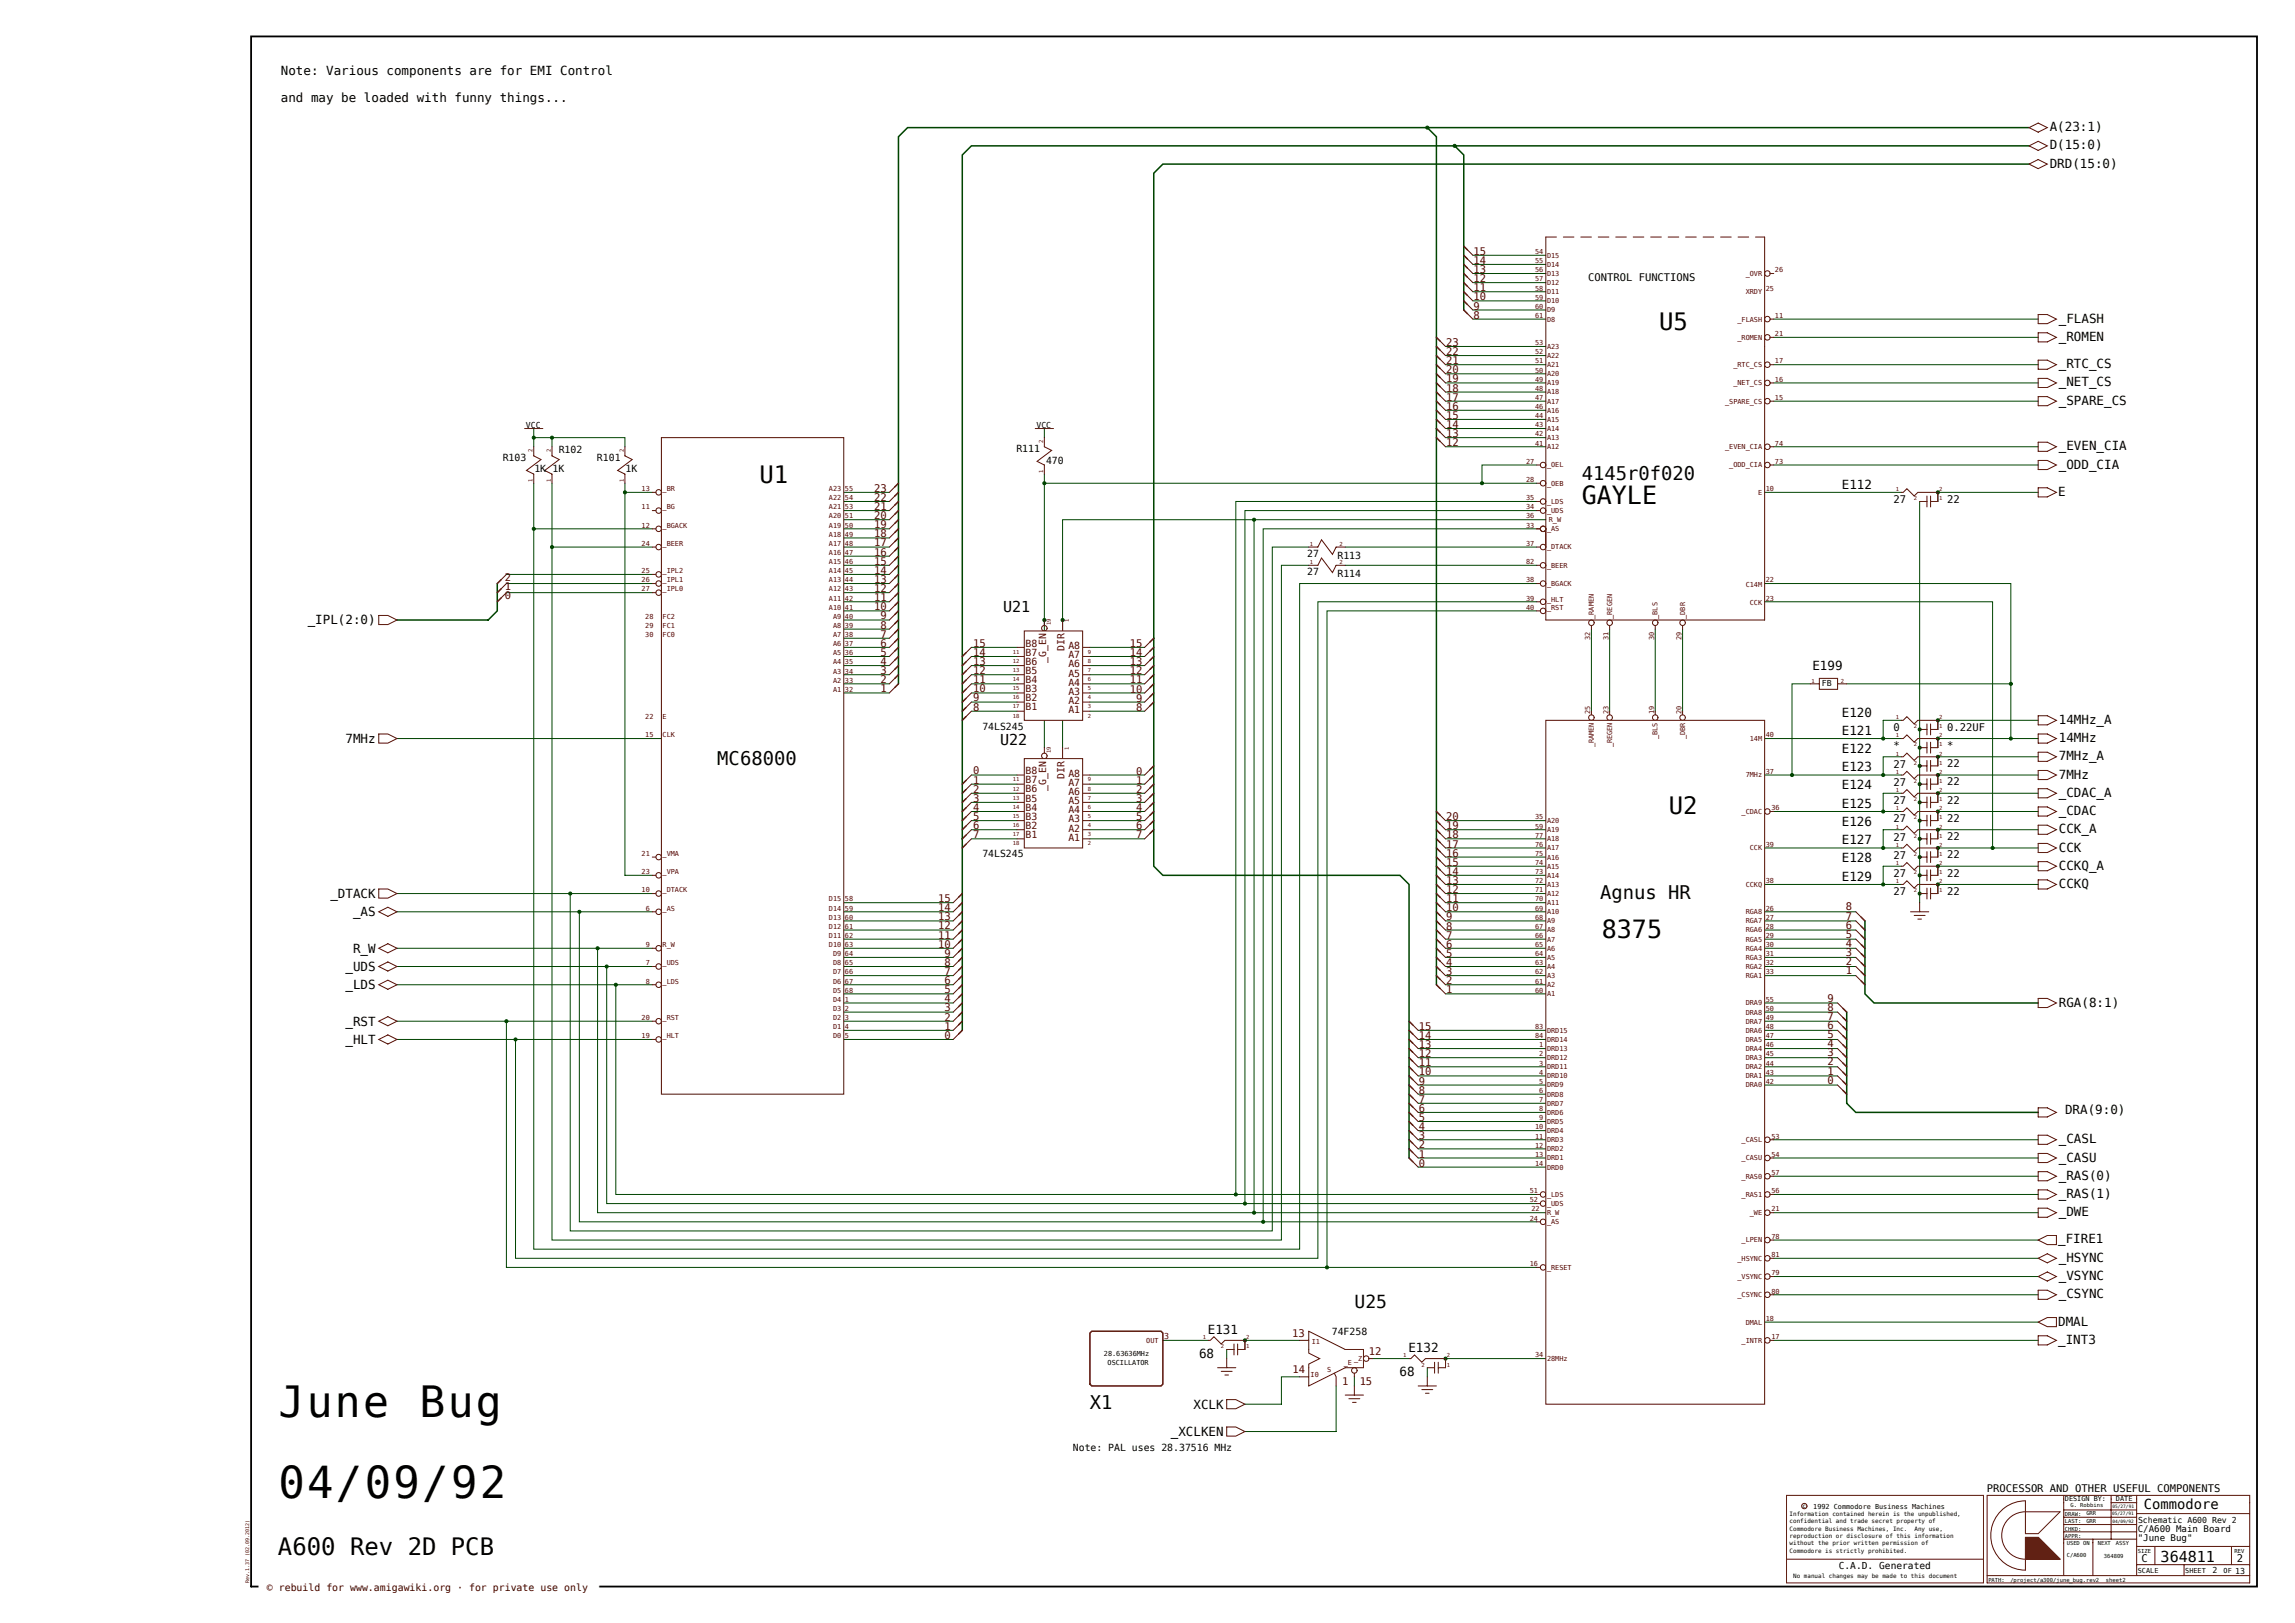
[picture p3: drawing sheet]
<svg xmlns="http://www.w3.org/2000/svg" width="420mm" height="297mm" viewBox="0 0 420 297" stroke-linecap="round" stroke-linejoin="round" font-family="sans-serif">
<defs><g id="words">
<text font-size="8.1" x="51" y="274.1">04/09/92</text>
<g font-size="7.9">
<text x="51" y="259.3">June</text>
<text x="76.8" y="259.3">Bug</text>
</g>
<g font-size="4.6">
<text x="289.5" y="92.2">GAYLE</text>
<text x="293.1" y="171.6">8375</text>
</g>
<g font-size="4.4">
<text x="303.6" y="60.5">U5</text>
<text x="139" y="88.4">U1</text>
<text x="305.4" y="149">U2</text>
<text x="50.9" y="284.5">A600 Rev 2D PCB</text>
</g>
<g font-size="3.4">
<text x="289.5" y="87.9">4145r0f020</text>
<text x="131.3" y="139.9">MC68000</text>
<text x="292.9" y="164.5">Agnus HR</text>
<text x="199.5" y="257.9">X1</text>
</g>
<text font-size="3.3" x="247.9" y="239.4">U25</text>
<g font-size="2.8">
<text x="183.6" y="112">U21</text>
<text x="183" y="136.4">U22</text>
<text x="395.4" y="285.8">364811</text>
</g>
<text font-size="2.5" x="392.3" y="276.1">Commodore</text>
<g font-size="2.3">
<text x="51.4" y="13.8">Note: Various components are for EMI Control</text>
<text x="51.4" y="18.6">and may be loaded with funny things...</text>
<text x="375.1" y="24">A(23:1)</text>
<text x="375.1" y="27.3">D(15:0)</text>
<text x="375.1" y="30.7">DRD(15:0)</text>
<text x="376.8" y="59">_FLASH</text>
<text x="376.8" y="62.4">_ROMEN</text>
<text x="376.8" y="67.4">_RTC_CS</text>
<text x="376.8" y="70.7">_NET_CS</text>
<text x="376.8" y="74.1">_SPARE_CS</text>
<text x="376.8" y="82.4">_EVEN_CIA</text>
<text x="337.1" y="89.4">E112</text>
<text x="376.8" y="85.7">_ODD_CIA</text>
<text x="376.7" y="90.7">E</text>
<text x="56.3" y="114.3">_IPL(2:0)</text>
<text x="331.7" y="122.6">E199</text>
<text x="337.1" y="131.1">E120</text>
<text x="63.2" y="136">7MHz</text>
<text x="337.1" y="137.8">E122</text>
<text x="337.1" y="134.5">E121</text>
<text x="376.8" y="135.8">14MHz</text>
<text x="376.8" y="132.5">14MHz_A</text>
<text x="337.1" y="141.1">E123</text>
<text x="376.8" y="142.5">7MHz</text>
<text x="376.8" y="139.1">7MHz_A</text>
<text x="337.1" y="147.8">E125</text>
<text x="337.1" y="144.5">E124</text>
<text x="376.8" y="149.1">_CDAC</text>
<text x="376.8" y="145.8">_CDAC_A</text>
<text x="337.1" y="154.5">E127</text>
<text x="337.1" y="151.1">E126</text>
<text x="376.8" y="155.8">CCK</text>
<text x="376.8" y="152.5">CCK_A</text>
<text x="337.1" y="161.2">E129</text>
<text x="337.1" y="157.8">E128</text>
<text x="376.8" y="159.2">CCKQ_A</text>
<text x="60.5" y="164.3">_DTACK</text>
<text x="64.6" y="167.7">_AS</text>
<text x="376.8" y="162.5">CCKQ</text>
<text x="63.2" y="177.7">_UDS</text>
<text x="64.6" y="174.3">R_W</text>
<text x="63.2" y="181">_LDS</text>
<text x="376.8" y="184.2">RGA(8:1)</text>
<text x="63.2" y="191">_HLT</text>
<text x="63.2" y="187.7">_RST</text>
<text x="377.9" y="203.8">DRA(9:0)</text>
<text x="376.8" y="209.2">_CASL</text>
<text x="376.8" y="212.6">_CASU</text>
<text x="376.8" y="215.9">_RAS(0)</text>
<text x="376.8" y="219.2">_RAS(1)</text>
<text x="376.7" y="227.5">_FIRE1</text>
<text x="376.8" y="222.6">_DWE</text>
<text x="376.8" y="230.9">_HSYNC</text>
<text x="376.8" y="234.2">_VSYNC</text>
<text x="376.8" y="237.6">_CSYNC</text>
<text x="221" y="244.1">E131</text>
<text x="376.7" y="245.9">_INT3</text>
<text x="376.7" y="242.6">DMAL</text>
<text x="219.4" y="248.4">68</text>
<text x="256.1" y="251.8">68</text>
<text x="257.8" y="247.4">E132</text>
<text x="218.4" y="257.8">XCLK</text>
<text x="214.3" y="262.8">_XCLKEN</text>
</g>
<g font-size="1.9" fill="#500">
<text x="269.7" y="46.6">15</text>
<text x="269.7" y="53.3">11</text>
<text x="269.7" y="51.6">12</text>
<text x="269.7" y="50">13</text>
<text x="269.7" y="48.3">14</text>
<text x="269.7" y="58.3">8</text>
<text x="269.7" y="56.6">9</text>
<text x="269.7" y="55">10</text>
<text x="264.7" y="65">22</text>
<text x="264.7" y="63.3">23</text>
<text x="264.7" y="71.7">18</text>
<text x="264.7" y="70">19</text>
<text x="264.7" y="68.3">20</text>
<text x="264.7" y="66.7">21</text>
<text x="264.7" y="75">16</text>
<text x="264.7" y="76.7">15</text>
<text x="264.7" y="73.3">17</text>
<text x="264.7" y="81.7">12</text>
<text x="264.7" y="80">13</text>
<text x="264.7" y="78.3">14</text>
<text x="160" y="90">23</text>
<text x="160" y="95">20</text>
<text x="160" y="93.3">21</text>
<text x="160" y="91.7">22</text>
<text x="160" y="101.7">16</text>
<text x="160" y="100">17</text>
<text x="160" y="98.3">18</text>
<text x="160" y="96.7">19</text>
<text x="92.4" y="107.9">1</text>
<text x="92.4" y="106.2">2</text>
<text x="160" y="106.7">13</text>
<text x="160" y="105">14</text>
<text x="160" y="103.3">15</text>
<text x="92.4" y="109.6">0</text>
<text x="160" y="111.7">10</text>
<text x="160" y="110">11</text>
<text x="160" y="108.3">12</text>
<text x="161.2" y="113.3">9</text>
<text x="161.2" y="118.4">6</text>
<text x="161.2" y="116.7">7</text>
<text x="161.2" y="115">8</text>
<text x="178.1" y="118.4">15</text>
<text x="206.8" y="118.4">15</text>
<text x="161.2" y="125">2</text>
<text x="161.2" y="123.4">3</text>
<text x="161.2" y="121.7">4</text>
<text x="161.2" y="120">5</text>
<text x="178.1" y="125">11</text>
<text x="178.1" y="123.4">12</text>
<text x="178.1" y="121.7">13</text>
<text x="178.1" y="120">14</text>
<text x="206.8" y="125.1">11</text>
<text x="206.8" y="123.4">12</text>
<text x="206.8" y="121.7">13</text>
<text x="206.8" y="120.1">14</text>
<text x="161.2" y="126.7">1</text>
<text x="178.1" y="130">8</text>
<text x="178.1" y="128.4">9</text>
<text x="178.1" y="126.7">10</text>
<text x="206.8" y="126.7">10</text>
<text x="207.9" y="130.1">8</text>
<text x="207.9" y="128.4">9</text>
<text x="178.1" y="143.4">1</text>
<text x="178.1" y="141.7">0</text>
<text x="207.9" y="143.4">1</text>
<text x="207.9" y="141.7">0</text>
<text x="178.1" y="148.4">4</text>
<text x="178.1" y="146.7">3</text>
<text x="178.1" y="145.1">2</text>
<text x="207.9" y="148.4">4</text>
<text x="207.9" y="146.7">3</text>
<text x="207.9" y="145.1">2</text>
<text x="178.1" y="153.4">7</text>
<text x="178.1" y="151.7">6</text>
<text x="178.1" y="150.1">5</text>
<text x="207.9" y="153.4">7</text>
<text x="207.9" y="151.8">6</text>
<text x="207.9" y="150.1">5</text>
<text x="264.7" y="155.1">17</text>
<text x="264.7" y="153.4">18</text>
<text x="264.7" y="150.1">20</text>
<text x="264.7" y="151.8">19</text>
<text x="264.7" y="161.8">13</text>
<text x="264.7" y="160.1">14</text>
<text x="264.7" y="158.4">15</text>
<text x="264.7" y="156.8">16</text>
<text x="171.7" y="165.1">15</text>
<text x="171.7" y="166.7">14</text>
<text x="264.7" y="166.8">10</text>
<text x="264.7" y="165.1">11</text>
<text x="264.7" y="163.4">12</text>
<text x="337.8" y="166.6">8</text>
<text x="171.7" y="168.4">13</text>
<text x="171.7" y="170.1">12</text>
<text x="171.7" y="171.7">11</text>
<text x="171.7" y="173.4">10</text>
<text x="264.7" y="173.4">6</text>
<text x="264.7" y="171.8">7</text>
<text x="264.7" y="170.1">8</text>
<text x="264.7" y="168.4">9</text>
<text x="337.8" y="173.3">4</text>
<text x="337.8" y="171.6">5</text>
<text x="337.8" y="169.9">6</text>
<text x="337.8" y="168.3">7</text>
<text x="172.8" y="175.1">9</text>
<text x="172.8" y="176.8">8</text>
<text x="172.8" y="178.4">7</text>
<text x="264.7" y="178.5">3</text>
<text x="264.7" y="176.8">4</text>
<text x="264.7" y="175.1">5</text>
<text x="337.8" y="178.3">1</text>
<text x="337.8" y="176.6">2</text>
<text x="337.8" y="174.9">3</text>
<text x="172.8" y="180.1">6</text>
<text x="172.8" y="181.8">5</text>
<text x="172.8" y="183.4">4</text>
<text x="172.8" y="185.1">3</text>
<text x="264.7" y="181.8">1</text>
<text x="264.7" y="180.1">2</text>
<text x="334.4" y="183.3">9</text>
<text x="334.4" y="185">8</text>
<text x="172.8" y="186.8">2</text>
<text x="172.8" y="188.4">1</text>
<text x="172.8" y="190.1">0</text>
<text x="259.6" y="191.8">13</text>
<text x="259.6" y="190.1">14</text>
<text x="259.6" y="188.5">15</text>
<text x="334.4" y="191.6">4</text>
<text x="334.4" y="190">5</text>
<text x="334.4" y="188.3">6</text>
<text x="334.4" y="186.6">7</text>
<text x="259.6" y="196.8">10</text>
<text x="259.6" y="195.1">11</text>
<text x="259.6" y="193.5">12</text>
<text x="334.4" y="196.6">1</text>
<text x="334.4" y="195">2</text>
<text x="334.4" y="193.3">3</text>
<text x="259.6" y="203.5">6</text>
<text x="259.6" y="201.8">7</text>
<text x="259.6" y="200.1">8</text>
<text x="259.6" y="198.5">9</text>
<text x="334.4" y="198.3">0</text>
<text x="259.6" y="208.5">3</text>
<text x="259.6" y="206.8">4</text>
<text x="259.6" y="205.1">5</text>
<text x="259.6" y="213.5">0</text>
<text x="259.6" y="211.8">1</text>
<text x="259.6" y="210.2">2</text>
<text x="236.5" y="244.6">13</text>
<text x="236.6" y="251.2">14</text>
<text x="250.5" y="248">12</text>
<text x="245.6" y="253.5">1</text>
<text x="248.8" y="253.5">15</text>
</g>
<g font-size="1.9">
<text x="290.7" y="51.4">CONTROL FUNCTIONS</text>
<text x="346.5" y="92.1">27</text>
<text x="356.4" y="92">22</text>
<text x="346.5" y="137.2">*</text>
<text x="346.5" y="133.8">0</text>
<text x="356.4" y="137">*</text>
<text x="356.4" y="133.7">0.22UF</text>
<text x="346.5" y="143.8">27</text>
<text x="346.5" y="140.5">27</text>
<text x="356.4" y="143.7">22</text>
<text x="356.4" y="140.4">22</text>
<text x="346.5" y="147.2">27</text>
<text x="356.4" y="147.1">22</text>
<text x="346.5" y="153.8">27</text>
<text x="346.5" y="150.5">27</text>
<text x="356.4" y="153.7">22</text>
<text x="356.4" y="150.4">22</text>
<text x="346.5" y="160.5">27</text>
<text x="346.5" y="157.2">27</text>
<text x="356.4" y="160.4">22</text>
<text x="356.4" y="157.1">22</text>
<text x="346.5" y="163.9">27</text>
<text x="356.4" y="163.7">22</text>
<text x="363.6" y="273">PROCESSOR AND OTHER USEFUL COMPONENTS</text>
<text x="391.9" y="285.8">C</text>
<text x="409.3" y="285.8">2</text>
</g>
<g font-size="1.8">
<text x="102.2" y="83">R102</text>
<text x="186" y="82.7">R111</text>
<text x="92" y="84.4">R103</text>
<text x="97.8" y="86.4">1K 1K</text>
<text x="109.2" y="84.4">R101</text>
<text x="114.5" y="86.4">1K</text>
<text x="191.4" y="84.9">470</text>
<text x="239.2" y="101.8">27</text>
<text x="239.2" y="105.2">27</text>
<text x="244.8" y="105.6">R114</text>
<text x="244.8" y="102.3">R113</text>
<text x="179.8" y="133.6">74LS245</text>
<text x="179.8" y="156.9">74LS245</text>
<text x="243.7" y="244.4">74F258</text>
<text x="196.4" y="265.6">Note: PAL uses 28.37516 MHz</text>
<text x="336.5" y="287.1">C.A.D. Generated</text>
</g>
<g font-size="1.8" fill="#500">
<text x="187.7" y="120">B7</text>
<text x="187.7" y="118.3">B8</text>
<text x="194.8" y="119.1" transform="rotate(-90 194.8 119.1)">DIR</text>
<text x="195.5" y="118.8">A8</text>
<text x="187.7" y="125">B4</text>
<text x="187.7" y="123.3">B5</text>
<text x="187.7" y="121.7">B6</text>
<text x="191.4" y="121.3" transform="rotate(-90 191.4 121.3)">_G_EN</text>
<text x="195.5" y="120.5">A7</text>
<text x="195.5" y="122.1">A6</text>
<text x="195.5" y="123.8">A5</text>
<text x="195.5" y="125.5">A4</text>
<text x="187.7" y="130">B1</text>
<text x="187.7" y="128.3">B2</text>
<text x="187.7" y="126.7">B3</text>
<text x="195.5" y="127.1">A3</text>
<text x="195.5" y="128.8">A2</text>
<text x="195.5" y="130.5">A1</text>
<text x="187.7" y="143.3">B7</text>
<text x="187.7" y="141.7">B8</text>
<text x="194.8" y="142.5" transform="rotate(-90 194.8 142.5)">DIR</text>
<text x="195.5" y="142.2">A8</text>
<text x="195.5" y="143.8">A7</text>
<text x="187.7" y="148.3">B4</text>
<text x="187.7" y="146.7">B5</text>
<text x="187.7" y="145">B6</text>
<text x="191.4" y="144.7" transform="rotate(-90 191.4 144.7)">_G_EN</text>
<text x="195.5" y="145.5">A6</text>
<text x="195.5" y="147.2">A5</text>
<text x="195.5" y="148.8">A4</text>
<text x="187.7" y="153.4">B1</text>
<text x="187.7" y="151.7">B2</text>
<text x="187.7" y="150">B3</text>
<text x="195.5" y="150.5">A3</text>
<text x="195.5" y="152.2">A2</text>
<text x="195.5" y="153.8">A1</text>
</g>
<text font-size="1.8" fill="#300" x="48.8" y="291.1">© rebuild for www.amigawiki.org · for private use only</text>
<g font-size="1.7">
<text x="391.2" y="280.4">C/A600 Main Board</text>
<text x="391.2" y="282.1">&quot;June Bug&quot;</text>
</g>
<g font-size="1.5">
<text x="96.2" y="78.3">VCC</text>
<text x="189.7" y="78.3">VCC</text>
<text x="333.4" y="125.5">FB</text>
<text x="391.3" y="278.8">Schematic A600 Rev 2</text>
<text x="404.9" y="287.9">2</text>
<text x="409.1" y="288">13</text>
</g>
<text font-size="1.5" fill="#500" x="213" y="245.1">3</text>
<g font-size="1.3" fill="#500">
<text x="280.9" y="46.5">54</text>
<text x="283.1" y="47.2">D15</text>
<text x="280.9" y="48.2">55</text>
<text x="280.9" y="49.8">56</text>
<text x="280.9" y="51.5">57</text>
<text x="280.9" y="53.2">58</text>
<text x="283.1" y="48.8">D14</text>
<text x="283.1" y="50.5">D13</text>
<text x="283.1" y="52.2">D12</text>
<text x="283.1" y="53.8">D11</text>
<text x="319.5" y="53.8">XRDY</text>
<text x="319.5" y="50.5">_OVR</text>
<text x="323.2" y="53.2">25</text>
<text x="324.8" y="49.8">26</text>
<text x="280.9" y="58.2">61</text>
<text x="280.9" y="54.8">59</text>
<text x="280.9" y="56.5">60</text>
<text x="283.1" y="58.8">D8</text>
<text x="283.1" y="55.5">D10</text>
<text x="283.1" y="57.2">D9</text>
<text x="318" y="58.8">_FLASH</text>
<text x="324.8" y="58.2">11</text>
<text x="280.9" y="64.8">52</text>
<text x="280.9" y="63.2">53</text>
<text x="283.1" y="65.5">A22</text>
<text x="283.1" y="63.8">A23</text>
<text x="318" y="62.2">_ROMEN</text>
<text x="324.8" y="61.5">21</text>
<text x="280.9" y="66.5">51</text>
<text x="280.9" y="68.2">50</text>
<text x="280.9" y="71.5">48</text>
<text x="280.9" y="69.9">49</text>
<text x="283.1" y="67.2">A21</text>
<text x="283.1" y="68.9">A20</text>
<text x="283.1" y="70.5">A19</text>
<text x="317.2" y="70.5">_NET_CS</text>
<text x="317.2" y="67.2">_RTC_CS</text>
<text x="324.8" y="69.9">16</text>
<text x="324.8" y="66.5">17</text>
<text x="280.9" y="73.2">47</text>
<text x="280.9" y="74.9">46</text>
<text x="280.9" y="76.5">44</text>
<text x="283.1" y="72.2">A18</text>
<text x="283.1" y="73.9">A17</text>
<text x="283.1" y="75.5">A16</text>
<text x="283.1" y="77.2">A15</text>
<text x="315.7" y="73.9">_SPARE_CS</text>
<text x="324.8" y="73.2">15</text>
<text x="280.9" y="78.2">43</text>
<text x="280.9" y="79.9">42</text>
<text x="280.9" y="81.5">41</text>
<text x="283.1" y="78.9">A14</text>
<text x="283.1" y="80.5">A13</text>
<text x="283.1" y="82.2">A12</text>
<text x="315.7" y="82.2">_EVEN_CIA</text>
<text x="324.8" y="81.5">74</text>
<text x="117.4" y="89.9">13</text>
<text x="121.3" y="89.9">_BR</text>
<text x="151.7" y="89.9">A23</text>
<text x="154.6" y="89.9">55</text>
<text x="279.3" y="84.9">27</text>
<text x="279.3" y="88.2">28</text>
<text x="283.1" y="85.5">_OEL</text>
<text x="283.1" y="88.9">_OEB</text>
<text x="316.5" y="85.5">_ODD_CIA</text>
<text x="323.2" y="89.9">10</text>
<text x="324.8" y="84.9">73</text>
<text x="117.4" y="93.2">11</text>
<text x="121.3" y="93.2">_BG</text>
<text x="151.7" y="94.9">A20</text>
<text x="151.7" y="93.2">A21</text>
<text x="151.7" y="91.5">A22</text>
<text x="154.6" y="94.9">51</text>
<text x="154.6" y="93.2">53</text>
<text x="154.6" y="91.5">54</text>
<text x="279.3" y="94.9">36</text>
<text x="279.3" y="91.5">35</text>
<text x="279.3" y="93.2">34</text>
<text x="283.1" y="92.2">_LDS</text>
<text x="283.1" y="93.9">_UDS</text>
<text x="283.5" y="95.5">R_W</text>
<text x="321.7" y="90.5">E</text>
<text x="117.4" y="99.9">24</text>
<text x="117.4" y="96.6">12</text>
<text x="121.3" y="99.9">_BEER</text>
<text x="121.3" y="96.6">_BGACK</text>
<text x="151.7" y="101.6">A16</text>
<text x="151.7" y="99.9">A17</text>
<text x="151.7" y="98.2">A18</text>
<text x="151.7" y="96.6">A19</text>
<text x="154.6" y="101.6">47</text>
<text x="154.6" y="99.9">48</text>
<text x="154.6" y="98.2">49</text>
<text x="154.6" y="96.6">50</text>
<text x="279.3" y="96.6">33</text>
<text x="279.3" y="99.9">37</text>
<text x="283.1" y="97.2">_AS</text>
<text x="283.1" y="100.6">_DTACK</text>
<text x="117.4" y="106.6">26</text>
<text x="117.4" y="104.9">25</text>
<text x="121.3" y="106.6">_IPL1</text>
<text x="121.3" y="104.9">_IPL2</text>
<text x="151.7" y="106.6">A13</text>
<text x="151.7" y="104.9">A14</text>
<text x="151.7" y="103.2">A15</text>
<text x="154.6" y="106.6">44</text>
<text x="154.6" y="104.9">45</text>
<text x="154.6" y="103.2">46</text>
<text x="279.3" y="103.2">82</text>
<text x="279.3" y="106.6">38</text>
<text x="283.1" y="103.9">_BEER</text>
<text x="283.1" y="107.2">_BGACK</text>
<text x="319.5" y="107.5">C14M</text>
<text x="323.2" y="106.6">22</text>
<text x="117.4" y="108.2">27</text>
<text x="118.1" y="113.2">28</text>
<text x="121.3" y="113.2">FC2</text>
<text x="121.3" y="108.2">_IPL0</text>
<text x="151.7" y="111.6">A10</text>
<text x="151.7" y="109.9">A11</text>
<text x="151.7" y="108.2">A12</text>
<text x="152.5" y="113.2">A9</text>
<text x="154.6" y="113.2">40</text>
<text x="154.6" y="111.6">41</text>
<text x="154.6" y="109.9">42</text>
<text x="154.6" y="108.2">43</text>
<text x="279.3" y="109.9">39</text>
<text x="279.3" y="111.6">40</text>
<text x="283.1" y="110.2">_HLT</text>
<text x="283.1" y="111.6">_RST</text>
<text x="291.7" y="113.2" transform="rotate(-90 291.7 113.2)">_RAMEN</text>
<text x="295" y="113.2" transform="rotate(-90 295 113.2)">_REGEN</text>
<text x="303.4" y="113.2" transform="rotate(-90 303.4 113.2)">_BLS</text>
<text x="308.4" y="113.2" transform="rotate(-90 308.4 113.2)">_DBR</text>
<text x="320.2" y="110.8">CCK</text>
<text x="323.2" y="109.9">23</text>
<text x="118.1" y="116.6">30</text>
<text x="118.1" y="114.9">29</text>
<text x="121.3" y="116.6">FC0</text>
<text x="121.3" y="114.9">FC1</text>
<text x="152.5" y="119.9">A5</text>
<text x="152.5" y="118.2">A6</text>
<text x="152.5" y="116.6">A7</text>
<text x="152.5" y="114.9">A8</text>
<text x="154.6" y="119.9">36</text>
<text x="154.6" y="118.2">37</text>
<text x="154.6" y="116.6">38</text>
<text x="154.6" y="114.9">39</text>
<text x="291" y="117.1" transform="rotate(-90 291 117.1)">32</text>
<text x="294.4" y="117.1" transform="rotate(-90 294.4 117.1)">31</text>
<text x="302.7" y="117.1" transform="rotate(-90 302.7 117.1)">30</text>
<text x="307.7" y="117.1" transform="rotate(-90 307.7 117.1)">29</text>
<text x="152.5" y="124.9">A2</text>
<text x="152.5" y="123.2">A3</text>
<text x="152.5" y="121.6">A4</text>
<text x="154.6" y="124.9">33</text>
<text x="154.6" y="123.2">34</text>
<text x="154.6" y="121.6">35</text>
<text x="118.1" y="131.6">22</text>
<text x="121.3" y="131.6">E</text>
<text x="152.5" y="126.6">A1</text>
<text x="154.6" y="126.6">32</text>
<text x="291" y="130.6" transform="rotate(-90 291 130.6)">25</text>
<text x="294.4" y="130.6" transform="rotate(-90 294.4 130.6)">23</text>
<text x="302.7" y="130.6" transform="rotate(-90 302.7 130.6)">19</text>
<text x="307.7" y="130.6" transform="rotate(-90 307.7 130.6)">20</text>
<text x="118.1" y="134.9">15</text>
<text x="121.3" y="134.9">CLK</text>
<text x="291.7" y="136.8" transform="rotate(-90 291.7 136.8)">_RAMEN</text>
<text x="295" y="136.8" transform="rotate(-90 295 136.8)">_REGEN</text>
<text x="303.4" y="135.3" transform="rotate(-90 303.4 135.3)">_BLS</text>
<text x="308.4" y="135.3" transform="rotate(-90 308.4 135.3)">_DBR</text>
<text x="320.2" y="135.6">14M</text>
<text x="323.2" y="134.9">40</text>
<text x="319.5" y="142.3">7MHz</text>
<text x="323.2" y="141.6">37</text>
<text x="280.9" y="149.9">35</text>
<text x="318.7" y="148.9">_CDAC</text>
<text x="324.2" y="148.3">36</text>
<text x="280.9" y="155">76</text>
<text x="280.9" y="153.3">77</text>
<text x="280.9" y="151.6">59</text>
<text x="283.1" y="155.6">A17</text>
<text x="283.1" y="154">A18</text>
<text x="283.1" y="152.3">A19</text>
<text x="283.1" y="150.6">A20</text>
<text x="320.2" y="155.6">CCK</text>
<text x="323.2" y="155">39</text>
<text x="117.4" y="160">23</text>
<text x="117.4" y="156.6">21</text>
<text x="121.3" y="160">_VPA</text>
<text x="121.3" y="156.6">_VMA</text>
<text x="280.9" y="161.6">72</text>
<text x="280.9" y="160">73</text>
<text x="280.9" y="158.3">74</text>
<text x="280.9" y="156.6">75</text>
<text x="283.1" y="160.6">A14</text>
<text x="283.1" y="159">A15</text>
<text x="283.1" y="157.3">A16</text>
<text x="323.2" y="161.6">38</text>
<text x="117.4" y="163.3">10</text>
<text x="118.2" y="166.6">6</text>
<text x="121.3" y="166.6">_AS</text>
<text x="121.3" y="163.3">_DTACK</text>
<text x="151.7" y="165">D15</text>
<text x="151.7" y="166.6">D14</text>
<text x="154.6" y="165">58</text>
<text x="154.6" y="166.6">59</text>
<text x="280.9" y="166.6">69</text>
<text x="280.9" y="165">70</text>
<text x="280.9" y="163.3">71</text>
<text x="283.1" y="167.3">A10</text>
<text x="283.1" y="165.6">A11</text>
<text x="283.1" y="164">A12</text>
<text x="283.1" y="162.3">A13</text>
<text x="319.5" y="162.3">CCKQ</text>
<text x="319.5" y="167.3">RGA8</text>
<text x="323.2" y="166.6">26</text>
<text x="118.2" y="173.3">9</text>
<text x="121.3" y="173.3">R_W</text>
<text x="151.7" y="168.3">D13</text>
<text x="151.7" y="170">D12</text>
<text x="151.7" y="171.6">D11</text>
<text x="151.7" y="173.3">D10</text>
<text x="154.6" y="168.3">60</text>
<text x="154.6" y="170">61</text>
<text x="154.6" y="171.6">62</text>
<text x="154.6" y="173.3">63</text>
<text x="280.9" y="173.3">65</text>
<text x="280.9" y="171.6">66</text>
<text x="280.9" y="170">67</text>
<text x="280.9" y="168.3">68</text>
<text x="283.1" y="174">A6</text>
<text x="283.1" y="172.3">A7</text>
<text x="283.1" y="170.6">A8</text>
<text x="283.1" y="169">A9</text>
<text x="319.5" y="169">RGA7</text>
<text x="319.5" y="170.6">RGA6</text>
<text x="319.5" y="172.3">RGA5</text>
<text x="319.5" y="174">RGA4</text>
<text x="323.2" y="168.3">27</text>
<text x="323.2" y="170">28</text>
<text x="323.2" y="171.6">29</text>
<text x="323.2" y="173.3">30</text>
<text x="118.2" y="180">8</text>
<text x="118.2" y="176.6">7</text>
<text x="121.3" y="180">_LDS</text>
<text x="121.3" y="176.6">_UDS</text>
<text x="152.5" y="175">D9</text>
<text x="152.5" y="176.6">D8</text>
<text x="152.5" y="178.3">D7</text>
<text x="152.5" y="180">D6</text>
<text x="154.6" y="175">64</text>
<text x="154.6" y="176.6">65</text>
<text x="154.6" y="178.3">66</text>
<text x="154.6" y="180">67</text>
<text x="280.9" y="180">61</text>
<text x="280.9" y="178.3">62</text>
<text x="280.9" y="176.6">63</text>
<text x="280.9" y="175">64</text>
<text x="283.1" y="179">A3</text>
<text x="283.1" y="177.3">A4</text>
<text x="283.1" y="175.6">A5</text>
<text x="319.5" y="175.6">RGA3</text>
<text x="319.5" y="177.3">RGA2</text>
<text x="319.5" y="179">RGA1</text>
<text x="323.2" y="175">31</text>
<text x="323.2" y="176.6">32</text>
<text x="323.2" y="178.3">33</text>
<text x="152.5" y="181.6">D5</text>
<text x="152.5" y="183.3">D4</text>
<text x="152.5" y="185">D3</text>
<text x="154.6" y="181.6">68</text>
<text x="154.6" y="183.3">1</text>
<text x="154.6" y="185">2</text>
<text x="280.9" y="181.6">60</text>
<text x="283.1" y="182.3">A1</text>
<text x="283.1" y="180.6">A2</text>
<text x="319.5" y="184">DRA9</text>
<text x="319.5" y="185.7">DRA8</text>
<text x="323.2" y="183.3">55</text>
<text x="323.2" y="185">50</text>
<text x="117.4" y="190">19</text>
<text x="117.4" y="186.7">20</text>
<text x="121.3" y="190">_HLT</text>
<text x="121.3" y="186.7">_RST</text>
<text x="152.5" y="186.7">D2</text>
<text x="152.5" y="188.3">D1</text>
<text x="152.5" y="190">D0</text>
<text x="154.6" y="186.7">3</text>
<text x="154.6" y="188.3">4</text>
<text x="154.6" y="190">5</text>
<text x="280.9" y="188.3">83</text>
<text x="280.9" y="190">84</text>
<text x="281.7" y="191.7">1</text>
<text x="283.1" y="189">DRD15</text>
<text x="283.1" y="190.7">DRD14</text>
<text x="319.5" y="187.3">DRA7</text>
<text x="319.5" y="189">DRA6</text>
<text x="319.5" y="190.7">DRA5</text>
<text x="323.2" y="186.7">49</text>
<text x="323.2" y="188.3">48</text>
<text x="323.2" y="190">47</text>
<text x="323.2" y="191.7">46</text>
<text x="281.7" y="193.3">2</text>
<text x="281.7" y="195">3</text>
<text x="281.7" y="196.7">4</text>
<text x="283.1" y="192.3">DRD13</text>
<text x="283.1" y="194">DRD12</text>
<text x="283.1" y="195.7">DRD11</text>
<text x="283.1" y="197.3">DRD10</text>
<text x="319.5" y="192.3">DRA4</text>
<text x="319.5" y="194">DRA3</text>
<text x="319.5" y="195.7">DRA2</text>
<text x="319.5" y="197.3">DRA1</text>
<text x="323.2" y="193.3">45</text>
<text x="323.2" y="195">44</text>
<text x="323.2" y="196.7">43</text>
<text x="281.7" y="198.3">5</text>
<text x="281.7" y="200">6</text>
<text x="281.7" y="201.7">7</text>
<text x="281.7" y="203.3">8</text>
<text x="283.1" y="199">DRD9</text>
<text x="283.1" y="200.7">DRD8</text>
<text x="283.1" y="202.3">DRD7</text>
<text x="319.5" y="199">DRA0</text>
<text x="323.2" y="198.3">42</text>
<text x="280.9" y="206.7">10</text>
<text x="280.9" y="208.3">11</text>
<text x="281.7" y="205">9</text>
<text x="283.1" y="204">DRD6</text>
<text x="283.1" y="205.7">DRD5</text>
<text x="283.1" y="207.3">DRD4</text>
<text x="283.1" y="209">DRD3</text>
<text x="318.7" y="209">_CASL</text>
<text x="324.2" y="208.3">53</text>
<text x="280.9" y="210">12</text>
<text x="280.9" y="211.7">13</text>
<text x="280.9" y="213.4">14</text>
<text x="283.1" y="210.7">DRD2</text>
<text x="283.1" y="212.4">DRD1</text>
<text x="283.1" y="214">DRD0</text>
<text x="318.7" y="215.7">_RAS0</text>
<text x="318.7" y="212.4">_CASU</text>
<text x="324.2" y="215">57</text>
<text x="324.2" y="211.7">54</text>
<text x="279.9" y="218.4">51</text>
<text x="279.9" y="220">52</text>
<text x="280.3" y="221.7">22</text>
<text x="283.1" y="219">_LDS</text>
<text x="283.1" y="220.7">_UDS</text>
<text x="318.7" y="219">_RAS1</text>
<text x="324.2" y="218.4">56</text>
<text x="324.2" y="221.7">21</text>
<text x="279.9" y="223.4">24</text>
<text x="283.1" y="222.4">R_W</text>
<text x="283.1" y="224">_AS</text>
<text x="318.7" y="227.4">_LPEN</text>
<text x="320.2" y="222.4">_WE</text>
<text x="324.2" y="226.7">78</text>
<text x="279.9" y="231.7">16</text>
<text x="283.1" y="232.4">_RESET</text>
<text x="318" y="230.7">_HSYNC</text>
<text x="324.2" y="233.4">79</text>
<text x="324.2" y="230">81</text>
<text x="318" y="237.4">_CSYNC</text>
<text x="318" y="234">_VSYNC</text>
<text x="324.2" y="236.7">80</text>
<text x="209.8" y="245.7">OUT</text>
<text x="240.1" y="245.9">I1</text>
<text x="318.7" y="245.7">_INTR</text>
<text x="319.5" y="242.4">DMAL</text>
<text x="323.2" y="241.7">18</text>
<text x="324.2" y="245.1">17</text>
<text x="242.9" y="251.1">S</text>
<text x="245.9" y="249.9">_E</text>
<text x="247.8" y="249.1">_Z</text>
<text x="280.9" y="248.4">34</text>
<text x="283.1" y="249.1">28MHz</text>
<text x="239.8" y="252">I0</text>
</g>
<g font-size="1.3">
<text x="202" y="248.1">28.63636MHz</text>
<text x="202.7" y="249.7">OSCILLATOR</text>
<text x="377.9" y="274.8">DESIGN BY:</text>
<text x="387.2" y="274.8">DATE</text>
<text x="331.8" y="276.1">1992 Commodore Business Machines</text>
<text x="391.2" y="287.8">SCALE</text>
<text x="399.9" y="287.8">SHEET</text>
<text x="406.9" y="287.8">OF</text>
</g>
<g font-size="1.1">
<text x="329.9" y="276">c</text>
<text x="327.5" y="281.4">reproduction or disclosure of this information</text>
<text x="327.5" y="280.1">Commodore Business Machines, Inc.</text>
<text x="327.5" y="278.8">confidential and trade secret property of</text>
<text x="327.5" y="277.4">Information contained herein is the unpublished,</text>
<text x="350.4" y="280.1">Any use,</text>
<text x="327.5" y="284.1">Commodore is strictly prohibited.</text>
<text x="327.5" y="282.8">without the prior written permission of</text>
<text x="328.2" y="288.8">No manual changes may be made to this document</text>
</g>
<g font-size="1" fill="#500">
<text x="97.5" y="82.8" transform="rotate(-90 97.5 82.8)">2</text>
<text x="100.8" y="82.8" transform="rotate(-90 100.8 82.8)">2</text>
<text x="114.1" y="82.8" transform="rotate(-90 114.1 82.8)">2</text>
<text x="190.9" y="81.1" transform="rotate(-90 190.9 81.1)">2</text>
<text x="97.5" y="88.2" transform="rotate(-90 97.5 88.2)">1</text>
<text x="100.8" y="88.2" transform="rotate(-90 100.8 88.2)">1</text>
<text x="114.1" y="88.2" transform="rotate(-90 114.1 88.2)">1</text>
<text x="190.9" y="86.5" transform="rotate(-90 190.9 86.5)">1</text>
<text x="346.9" y="89.9">1</text>
<text x="354.9" y="89.9">2</text>
<text x="350.3" y="91.5">2</text>
<text x="354.9" y="91.5">1</text>
<text x="239.7" y="99.9">1</text>
<text x="245.1" y="99.9">2</text>
<text x="239.7" y="103.2">1</text>
<text x="245.1" y="103.2">2</text>
<text x="195.6" y="113.8" transform="rotate(-90 195.6 113.8)">1</text>
<text x="185.3" y="119.6">11</text>
<text x="192.3" y="114.4" transform="rotate(-90 192.3 114.4)">19</text>
<text x="199.1" y="119.6">9</text>
<text x="185.3" y="124.6">14</text>
<text x="185.3" y="123">13</text>
<text x="185.3" y="121.3">12</text>
<text x="199.1" y="121.3">8</text>
<text x="199.1" y="123">7</text>
<text x="199.1" y="124.6">6</text>
<text x="331.5" y="124.9">1</text>
<text x="336.9" y="124.9">2</text>
<text x="185.3" y="131.3">18</text>
<text x="185.3" y="129.6">17</text>
<text x="185.3" y="128">16</text>
<text x="185.3" y="126.3">15</text>
<text x="199.1" y="126.3">5</text>
<text x="199.1" y="128">4</text>
<text x="199.1" y="129.6">3</text>
<text x="199.1" y="131.3">2</text>
<text x="346.9" y="131.6">1</text>
<text x="354.9" y="131.6">2</text>
<text x="192.3" y="137.8" transform="rotate(-90 192.3 137.8)">19</text>
<text x="195.6" y="137.2" transform="rotate(-90 195.6 137.2)">1</text>
<text x="346.9" y="134.9">1</text>
<text x="350.3" y="136.6">2</text>
<text x="350.3" y="133.3">2</text>
<text x="354.9" y="134.9">2</text>
<text x="354.9" y="136.6">1</text>
<text x="354.9" y="133.3">1</text>
<text x="185.3" y="143">11</text>
<text x="199.1" y="143">9</text>
<text x="346.9" y="141.6">1</text>
<text x="346.9" y="138.3">1</text>
<text x="350.3" y="143.3">2</text>
<text x="350.3" y="139.9">2</text>
<text x="354.9" y="141.6">2</text>
<text x="354.9" y="143.3">1</text>
<text x="354.9" y="139.9">1</text>
<text x="354.9" y="138.3">2</text>
<text x="185.3" y="149.7">15</text>
<text x="185.3" y="148">14</text>
<text x="185.3" y="146.3">13</text>
<text x="185.3" y="144.7">12</text>
<text x="199.1" y="144.7">8</text>
<text x="199.1" y="146.3">7</text>
<text x="199.1" y="148">6</text>
<text x="199.1" y="149.7">5</text>
<text x="346.9" y="148.3">1</text>
<text x="346.9" y="144.9">1</text>
<text x="350.3" y="149.9">2</text>
<text x="350.3" y="146.6">2</text>
<text x="354.9" y="148.3">2</text>
<text x="354.9" y="149.9">1</text>
<text x="354.9" y="146.6">1</text>
<text x="354.9" y="144.9">2</text>
<text x="185.3" y="154.7">18</text>
<text x="185.3" y="153">17</text>
<text x="185.3" y="151.3">16</text>
<text x="199.1" y="151.3">4</text>
<text x="199.1" y="153">3</text>
<text x="199.1" y="154.7">2</text>
<text x="346.9" y="155">1</text>
<text x="346.9" y="151.6">1</text>
<text x="350.3" y="153.3">2</text>
<text x="354.9" y="155">2</text>
<text x="354.9" y="153.3">1</text>
<text x="354.9" y="151.6">2</text>
<text x="346.9" y="161.6">1</text>
<text x="346.9" y="158.3">1</text>
<text x="350.3" y="160">2</text>
<text x="350.3" y="156.6">2</text>
<text x="354.9" y="160">1</text>
<text x="354.9" y="161.6">2</text>
<text x="354.9" y="158.3">2</text>
<text x="354.9" y="156.6">1</text>
<text x="350.3" y="163.3">2</text>
<text x="354.9" y="163.3">1</text>
<text x="220.1" y="245.1">1</text>
<text x="228.1" y="245.1">2</text>
<text x="223.4" y="246.7">2</text>
<text x="228.1" y="246.7">1</text>
<text x="256.8" y="248.4">1</text>
<text x="260.2" y="250.1">2</text>
<text x="264.8" y="248.4">2</text>
<text x="264.8" y="250.1">1</text>
</g>
<g font-size="1">
<text x="378.9" y="275.8">G. Robbins</text>
<text x="377.9" y="281.4">APPR:</text>
<text x="377.9" y="277.4">DRAW:</text>
<text x="377.9" y="280.1">CHKD:</text>
<text x="377.9" y="278.8">LAST:</text>
<text x="381.8" y="278.8">GRR</text>
<text x="381.8" y="277.3">GRR</text>
<text x="378.2" y="284.9">C/A600</text>
<text x="378.2" y="282.8">USED ON</text>
<text x="383.9" y="282.8">NEXT</text>
<text x="385" y="285">364809</text>
<text x="387.2" y="282.8">ASSY</text>
<text x="391.2" y="284.1">SIZE</text>
<text x="408.9" y="284.1">REV</text>
<text x="363.9" y="289.4">PATH:</text>
<text x="367.9" y="289.4">/project/a300/june_bug.rev2</text>
<text x="385.4" y="289.4">sheet2</text>
</g>
<text font-size=".9" fill="#300" x="45.6" y="289.6" transform="rotate(-90 45.6 289.6)">Rev.1.37 (02.09.2012)</text>
<g font-size=".8">
<text x="386.5" y="277.3">05/27/91</text>
<text x="386.6" y="278.7">04/09/92</text>
<text x="386.6" y="276">05/27/91</text>
</g>
</g></defs>
<path d="M46 6.7h367v283.6h-367z" fill="#fff" stroke="#fff" stroke-width=".18"/>
<path d="M46 6.7h367v283.6h-367z" fill="none" stroke="#000" stroke-width=".33"/>
<g fill="none" stroke="#040" stroke-width=".18">
<path d="M269.5 58.4h13.4M269.5 56.7h13.4M269.5 53.4h13.4M269.5 55.1h13.4M269.5 46.7h13.4M269.5 48.4h13.4M269.5 51.7h13.4M269.5 50.1h13.4M324.6 58.4h48.4M97.7 78.4v1.7h16.7v1.7M191.1 78.4v1.7M264.5 65.1h18.4"/>
<path d="M264.5 78.4h18.4M264.5 70.1h18.4M264.5 66.7h18.4M264.5 68.4h18.4M264.5 71.7h18.4M264.5 73.4h18.4M264.5 63.4h18.4M264.5 75.1h18.4M264.5 76.7h18.4M324.6 70.1h48.4M324.6 66.7h48.4M324.6 61.7h48.4"/>
<path d="M324.6 73.4h48.4M97.7 96.8v131.8h140.1v-121.8h43.4M97.7 96.8h21.7M97.7 80.1v1.7M97.7 88.4v8.4M101 88.4v138.5h133.5v-123.5h5M101 80.1v1.7M114.4 88.4v71.8h5M114.4 90.1h5M154.4 90.1h8.4M154.4 96.8h8.4M154.4 91.8h8.4"/>
<path d="M154.4 93.4h8.4M154.4 95.1h8.4M154.4 98.4h8.4M191.1 86.8v1.6h80.1M191.1 88.4v48.4M229.5 95.1v126.8h53.4M264.5 81.8h18.4M264.5 80.1h18.4M281.2 85.1h-10v3.3h10M281.2 91.8h-55v126.8M281.2 93.4h-53.4v126.8M281.2 96.8h-50v126.8h50"/>
<path d="M282.9 95.1h-88.4v41.7M322.9 90.1h25.1M324.6 81.8h48.4M324.6 85.1h48.4M351.3 91.8v73.4M373 90.1h-18.4v1.7M92.7 105.1h26.7M92.7 106.8h26.7M92.7 108.5h26.7M101 100.1h18.4M154.4 105.1h8.4M154.4 106.8h8.4"/>
<path d="M154.4 103.4h8.4M154.4 100.1h8.4M154.4 108.5h8.4M154.4 118.5h8.4M154.4 101.8h8.4M154.4 110.1h8.4M154.4 111.8h8.4M154.4 113.5h8.4M154.4 115.1h8.4M154.4 116.8h8.4M177.8 118.5h8.3M199.5 118.5h10"/>
<path d="M239.5 100.1h-6.7v125.2h-128.4v-61.8h15M246.2 103.4h35M246.2 100.1h35M281.2 111.8h-38.4v120.1M281.2 110.1h-40v120.2h-146.9v-40.1M291.2 115.1v15M294.6 115.1v15M302.9 115.1v15M307.9 115.1v15M322.9 106.8h45.1v18.3M322.9 110.1h41.8v45.1M72.7 135.2h48.3"/>
<path d="M154.4 126.8h8.4M154.4 125.1h8.4M154.4 123.5h8.4M154.4 121.8h8.4M154.4 120.1h8.4M177.8 130.1h8.3M177.8 128.5h8.3M177.8 126.8h8.3M177.8 125.1h8.3M177.8 123.5h8.3M177.8 121.8h8.3M177.8 120.1h8.3"/>
<path d="M199.5 130.1h10M199.5 128.5h10M199.5 126.8h10M199.5 125.1h10M199.5 123.5h10M199.5 121.8h10M199.5 120.1h10M322.9 135.2h21.7M331.3 125.1h-3.4v16.7h-5M338 125.1h30v10.1h-13.4v1.6M348 138.5h-3.4v3.3M348 131.8h-3.4v3.4h3.4"/>
<path d="M368 135.2h5M373 138.5h-18.4v1.7M373 131.8h-18.4v1.7M177.8 151.8h8.3M177.8 148.5h8.3M177.8 145.2h8.3M177.8 141.8h8.3M177.8 153.5h8.3M177.8 150.2h8.3M177.8 146.8h8.3M177.8 143.5h8.3M199.5 151.8h10"/>
<path d="M199.5 148.5h10M199.5 145.2h10M199.5 141.8h10M199.5 153.5h10M199.5 150.2h10M199.5 146.8h10M199.5 143.5h10M264.5 155.2h18.4M264.5 151.8h18.4M264.5 153.5h18.4M264.5 150.2h18.4M264.5 156.8h18.4"/>
<path d="M264.5 158.5h18.4M322.9 155.2h21.7M327.9 141.8h20.1M344.6 148.5h3.4M348 151.8h-3.4v3.4h3.4M348 145.2h-3.4v3.3h-20M348 158.5h-3.4v3.3h3.4M373 141.8h-18.4v1.7M373 148.5h-18.4v1.7M373 155.2h-18.4v1.6M373 145.2h-18.4v1.6M373 151.8h-18.4v1.7"/>
<path d="M373 158.5h-18.4v1.7M72.7 173.5h36.7M72.7 163.5h31.7M72.7 176.9h46.7M72.7 166.9h33.3M111 176.9v43.3h170.2M119.4 173.5h-10v48.4h120.1M119.4 166.9h-13.4v56.7h125.2M154.4 173.5h20M154.4 176.9h20M154.4 166.9h20M154.4 168.5h20"/>
<path d="M154.4 170.2h20M154.4 171.9h20M154.4 175.2h20M154.4 178.5h20M154.4 165.2h20M264.5 160.2h18.4M264.5 173.5h18.4M264.5 163.5h18.4M264.5 176.9h18.4M264.5 166.9h18.4M264.5 168.5h18.4M264.5 170.2h18.4"/>
<path d="M264.5 171.9h18.4M264.5 175.2h18.4M264.5 178.5h18.4M264.5 161.8h18.4M264.5 165.2h18.4M322.9 173.5h16.7M322.9 176.9h16.7M322.9 166.9h16.7M322.9 168.5h16.7M322.9 170.2h16.7M322.9 171.9h16.7M322.9 175.2h16.7"/>
<path d="M322.9 178.5h16.7M322.9 161.8h21.7M373 161.8h-18.4v1.7M72.7 186.9h20M72.7 180.2h46.7M72.7 190.2h46.7M112.7 180.2v38.4h168.5M119.4 186.9h-26.7v45h188.5M154.4 186.9h20M154.4 180.2h20M154.4 190.2h20M154.4 185.2h20"/>
<path d="M154.4 188.5h20M154.4 181.9h20M154.4 183.5h20M259.5 190.2h23.4M259.5 188.5h23.4M259.5 191.9h23.4M259.5 193.6h23.4M259.5 195.2h23.4M259.5 196.9h23.4M259.5 198.6h23.4M264.5 180.2h18.4M264.5 181.9h18.4"/>
<path d="M322.9 186.9h13.4M322.9 190.2h13.4M322.9 185.2h13.4M322.9 188.5h13.4M322.9 183.5h13.4M322.9 191.9h13.4M322.9 193.6h13.4M322.9 195.2h13.4M322.9 196.9h13.4M322.9 198.6h13.4M259.5 211.9h23.4M259.5 208.6h23.4"/>
<path d="M259.5 213.6h23.4M259.5 210.2h23.4M259.5 206.9h23.4M259.5 205.2h23.4M259.5 203.6h23.4M259.5 201.9h23.4M259.5 200.2h23.4M324.6 211.9h48.4M324.6 208.6h48.4M324.6 218.6h48.4M324.6 215.2h48.4M324.6 230.3h48.4"/>
<path d="M324.6 233.6h48.4M324.6 236.9h48.4M324.6 226.9h48.4M324.6 221.9h48.4M212.8 245.3h8.4M224.5 246.9v1.7M237.8 252h-3.3v5h-6.7M237.8 245.3h-10v1.6M244.5 253.6v8.4h-16.7M247.9 252v1.6M251.2 248.6h6.7M261.2 250.3v1.7"/>
<path d="M282.9 248.6h-18.4v1.7M322.9 241.9h50.1M324.6 245.3h48.4"/>
</g>
<path d="M261.2 23.4h-95.1l-1.7 1.6v100.1M266.2 26.7l1.7 1.7v28.3M371.3 23.4h-110.1l1.7 1.6v155.2M371.3 26.7h-193.5l-1.7 1.7v160.1M371.3 30h-158.5l-1.7 1.7v126.8l1.7 1.7h43.4l1.7 1.6v50.1M91 106.8v5l-1.7 1.7h-16.6M341.3 168.5v13.4l1.7 1.6h30M338 185.2v16.7l1.6 1.7h33.4" fill="none" stroke="#040" stroke-width=".28"/>
<g fill="#040" stroke="#040" stroke-width=".18">
<circle cx="114.4" cy="90.1" r=".28"/>
<circle cx="191.1" cy="113.5" r=".28"/>
<circle cx="97.7" cy="80.1" r=".28"/>
<circle cx="354.6" cy="161.8" r=".28"/>
<circle cx="227.8" cy="245.3" r=".28"/>
<circle cx="266.2" cy="26.7" r=".28"/>
<circle cx="368" cy="135.2" r=".28"/>
<circle cx="194.5" cy="113.5" r=".28"/>
<circle cx="104.4" cy="163.5" r=".28"/>
<circle cx="229.5" cy="95.1" r=".28"/>
<circle cx="271.2" cy="88.4" r=".28"/>
<circle cx="264.5" cy="248.6" r=".28"/>
<circle cx="191.1" cy="88.4" r=".28"/>
<circle cx="344.6" cy="148.5" r=".28"/>
<circle cx="226.2" cy="218.6" r=".28"/>
<circle cx="112.7" cy="180.2" r=".28"/>
<circle cx="364.7" cy="155.2" r=".28"/>
<circle cx="344.6" cy="155.2" r=".28"/>
<circle cx="344.6" cy="161.8" r=".28"/>
<circle cx="344.6" cy="135.2" r=".28"/>
<circle cx="351.3" cy="163.5" r=".28"/>
<circle cx="351.3" cy="160.2" r=".28"/>
<circle cx="229.5" cy="221.9" r=".28"/>
<circle cx="109.4" cy="173.5" r=".28"/>
<circle cx="351.3" cy="156.8" r=".28"/>
<circle cx="351.3" cy="153.5" r=".28"/>
<circle cx="351.3" cy="150.2" r=".28"/>
<circle cx="351.3" cy="146.8" r=".28"/>
<circle cx="351.3" cy="143.5" r=".28"/>
<circle cx="351.3" cy="140.2" r=".28"/>
<circle cx="351.3" cy="136.8" r=".28"/>
<circle cx="368" cy="125.1" r=".28"/>
<circle cx="354.6" cy="135.2" r=".28"/>
<circle cx="354.6" cy="138.5" r=".28"/>
<circle cx="354.6" cy="141.8" r=".28"/>
<circle cx="354.6" cy="148.5" r=".28"/>
<circle cx="354.6" cy="155.2" r=".28"/>
<circle cx="354.6" cy="158.5" r=".28"/>
<circle cx="354.6" cy="151.8" r=".28"/>
<circle cx="354.6" cy="145.2" r=".28"/>
<circle cx="94.3" cy="190.2" r=".28"/>
<circle cx="354.6" cy="131.8" r=".28"/>
<circle cx="354.6" cy="90.1" r=".28"/>
<circle cx="351.3" cy="133.5" r=".28"/>
<circle cx="101" cy="80.1" r=".28"/>
<circle cx="101" cy="100.1" r=".28"/>
<circle cx="97.7" cy="96.8" r=".28"/>
<circle cx="242.8" cy="231.9" r=".28"/>
<circle cx="92.7" cy="186.9" r=".28"/>
<circle cx="327.9" cy="141.8" r=".28"/>
<circle cx="227.8" cy="220.2" r=".28"/>
<circle cx="111" cy="176.9" r=".28"/>
<circle cx="106" cy="166.9" r=".28"/>
<circle cx="231.2" cy="223.6" r=".28"/>
<circle cx="261.2" cy="23.4" r=".28"/>
<circle cx="344.6" cy="141.8" r=".28"/>
</g>
<g fill="none" stroke="#510" stroke-width=".18">
<path d="M268.5 57.4l1 1M119.4 96.8h.6M119.4 93.4h.6M119.4 90.1h.6M191.1 80.1v1.7l1.4 .6-2.7 2 1.3 .7v1.7M119.4 100.1h.6M119.4 108.5h.6M119.4 106.8h.6M119.4 105.1h.6M69.3 134.3h1.7l1.7 .9-1.7 .8h-1.7zM119.4 156.8h.6M121 156.8h.7"/>
<path d="M121 153.5h.7M121 148.5h.7M119.4 163.5h.6M119.4 176.9h.6M119.4 173.5h.6M119.4 160.2h.6M119.4 166.9h.6M121 160.2h.7M348 161.8h.3l.7-.6 1.3 1.3 .7-.7h3.6M351.3 163.5h1.3M352.6 162.5v2M353.3 163.5h1.3"/>
<path d="M353.3 162.5v2M119.4 180.2h.6M119.4 190.2h.6M119.4 186.9h.6"/>
<circle cx="120.5" cy="96.8" r=".5"/>
<circle cx="120.5" cy="93.4" r=".5"/>
<circle cx="120.5" cy="90.1" r=".5"/>
<circle cx="120.5" cy="106.8" r=".5"/>
<circle cx="120.5" cy="108.5" r=".5"/>
<circle cx="120.5" cy="105.1" r=".5"/>
<circle cx="120.5" cy="100.1" r=".5"/>
<circle cx="120.5" cy="156.8" r=".5"/>
<circle cx="120.5" cy="176.9" r=".5"/>
<circle cx="120.5" cy="163.5" r=".5"/>
<circle cx="120.5" cy="160.2" r=".5"/>
<circle cx="120.5" cy="173.5" r=".5"/>
<circle cx="120.5" cy="166.9" r=".5"/>
<circle cx="120.5" cy="180.2" r=".5"/>
<circle cx="120.5" cy="186.9" r=".5"/>
<circle cx="120.5" cy="190.2" r=".5"/>
</g>
<path d="M354.6 163.5v-1.7" fill="none" stroke="#510" stroke-width=".18" stroke-dasharray="1.9 1.3"/>
<path d="M267.9 56.7l.6 .7" fill="none" stroke="#510" stroke-width=".28"/>
<path d="M121 80.1h33.4v120.1h-33.4z" fill="#fff" stroke="#510" stroke-width=".18"/>
<g fill="none" stroke="#510" stroke-width=".18">
<path d="M282.9 43.4v70.1h40v-70.1M323.9 50.1h.7M323.9 58.4h.7M323.9 61.7h.7M323.9 70.1h.7M323.9 66.7h.7M323.9 73.4h.7M281.2 96.8h.7M281.2 91.8h.7M281.2 93.4h.7M281.2 85.1h.7M281.2 88.4h.7"/>
<path d="M323.9 85.1h.7M323.9 81.8h.7M69.3 112.6h1.7l1.7 .9-1.7 .8h-1.7zM92.7 108.5l-1 1M92.7 106.8l-1 1M92.7 105.1l-1 1M281.2 111.8h.7M281.2 100.1h.7M281.2 110.1h.7M281.2 106.8h.7M281.2 103.4h.7M291.2 114.5v.6"/>
<path d="M294.6 114.5v.6M302.9 114.5v.6M307.9 114.5v.6M291.2 130.1v.7M294.6 130.1v.7M302.9 130.1v.7M307.9 130.1v.7M177.8 153.5l-1 1M323.9 148.5h.7M281.2 218.6h.7M323.9 218.6h.7M323.9 215.2h.7"/>
<path d="M323.9 211.9h.7M323.9 208.6h.7M281.2 223.6h.7M281.2 220.2h.7M281.2 231.9h.7M323.9 221.9h.7M323.9 226.9h.7M323.9 230.3h.7M323.9 233.6h.7M323.9 236.9h.7M221.2 245.3h.3l.7-.7 1.3 1.3 .7-.6h3.6M224.5 246.9h1.3"/>
<path d="M225.8 245.9v2M226.5 246.9h1.3M226.5 245.9v2M237.8 252h1.7M237.8 245.3h1.7M239.5 243.6l6.7 3.3h3.3v3.4h-3.3l-6.7 3.3v-4l2-1-2-1zM244.2 251.3l.3 .7v1.6M247.9 251.3v.7M250.5 248.6h.7M257.9 248.6h.3l.7-.7 1.3 1.4 .7-.7h3.6M261.2 250.3h1.3M262.5 249.3v2"/>
<path d="M263.2 250.3h1.3M263.2 249.3v2M323.9 245.3h.7"/>
<circle cx="323.4" cy="50.1" r=".5"/>
<circle cx="323.4" cy="58.4" r=".5"/>
<circle cx="323.4" cy="61.7" r=".5"/>
<circle cx="323.4" cy="70.1" r=".5"/>
<circle cx="323.4" cy="73.4" r=".5"/>
<circle cx="323.4" cy="66.7" r=".5"/>
<circle cx="282.4" cy="93.4" r=".5"/>
<circle cx="282.4" cy="88.4" r=".5"/>
<circle cx="282.4" cy="85.1" r=".5"/>
<circle cx="282.4" cy="96.8" r=".5"/>
<circle cx="282.4" cy="91.8" r=".5"/>
<circle cx="323.4" cy="81.8" r=".5"/>
<circle cx="323.4" cy="85.1" r=".5"/>
<circle cx="282.4" cy="110.1" r=".5"/>
<circle cx="282.4" cy="106.8" r=".5"/>
<circle cx="282.4" cy="103.4" r=".5"/>
<circle cx="282.4" cy="100.1" r=".5"/>
<circle cx="282.4" cy="111.8" r=".5"/>
<circle cx="291.2" cy="114" r=".5"/>
<circle cx="294.6" cy="114" r=".5"/>
<circle cx="302.9" cy="114" r=".5"/>
<circle cx="307.9" cy="114" r=".5"/>
<circle cx="291.2" cy="131.3" r=".5"/>
<circle cx="294.6" cy="131.3" r=".5"/>
<circle cx="302.9" cy="131.3" r=".5"/>
<circle cx="307.9" cy="131.3" r=".5"/>
<circle cx="323.4" cy="148.5" r=".5"/>
<circle cx="282.4" cy="218.6" r=".5"/>
<circle cx="323.4" cy="218.6" r=".5"/>
<circle cx="323.4" cy="208.6" r=".5"/>
<circle cx="323.4" cy="215.2" r=".5"/>
<circle cx="323.4" cy="211.9" r=".5"/>
<circle cx="282.4" cy="220.2" r=".5"/>
<circle cx="282.4" cy="223.6" r=".5"/>
<circle cx="282.4" cy="231.9" r=".5"/>
<circle cx="323.4" cy="221.9" r=".5"/>
<circle cx="323.4" cy="233.6" r=".5"/>
<circle cx="323.4" cy="226.9" r=".5"/>
<circle cx="323.4" cy="236.9" r=".5"/>
<circle cx="323.4" cy="230.3" r=".5"/>
<circle cx="247.9" cy="250.8" r=".5"/>
<circle cx="250" cy="248.6" r=".5"/>
<circle cx="323.4" cy="245.3" r=".5"/>
</g>
<path d="M282.9 43.4h40M227.8 246.9v-1.6M264.5 250.3v-1.7" fill="none" stroke="#510" stroke-width=".18" stroke-dasharray="1.9 1.3"/>
<path d="M91.7 109.5l-.7 .6M91.7 107.8l-.7 .7M91.7 106.1l-.7 .7M176.8 154.5l-.7 .7M199.5 243.9l.3-.3h12.7l.3 .3v9.4l-.3 .3h-12.7l-.3-.3z" fill="none" stroke="#510" stroke-width=".28"/>
<path d="M282.9 131.8h40v125.2h-40z" fill="#fff" stroke="#510" stroke-width=".18"/>
<g fill="none" stroke="#510" stroke-width=".18">
<path d="M373 57.6h1.7l1.6 .8-1.6 .8h-1.7zM186.1 118.5h1.4M191.1 113.5v1M194.5 113.5v2M198.1 118.5h1.4M186.1 130.1h1.4M186.1 128.5h1.4M186.1 126.8h1.4M186.1 125.1h1.4M186.1 123.5h1.4M186.1 121.8h1.4M186.1 120.1h1.4"/>
<path d="M198.1 130.1h1.4M198.1 128.5h1.4M198.1 126.8h1.4M198.1 125.1h1.4M198.1 123.5h1.4M198.1 121.8h1.4M198.1 120.1h1.4M69.3 190.2l1.7-.8 1.7 .8-1.7 .8zM69.3 186.9l1.7-.9 1.7 .9-1.7 .8z"/>
<circle cx="191.1" cy="115" r=".5"/>
</g>
<path d="M187.5 115.5h10.6v16.3h-10.6z" fill="#fff" stroke="#510" stroke-width=".18"/>
<g fill="none" stroke="#510" stroke-width=".18">
<path d="M191.1 136.8v1M194.5 136.8v2M186.1 153.5h1.4M186.1 151.8h1.4M186.1 150.2h1.4M186.1 148.5h1.4M186.1 146.8h1.4M186.1 145.2h1.4M186.1 143.5h1.4M186.1 141.8h1.4M198.1 153.5h1.4M198.1 151.8h1.4"/>
<path d="M198.1 150.2h1.4M198.1 148.5h1.4M198.1 146.8h1.4M198.1 145.2h1.4M198.1 143.5h1.4M198.1 141.8h1.4"/>
<circle cx="191.1" cy="138.3" r=".5"/>
</g>
<path d="M187.5 138.8h10.6v16.4h-10.6z" fill="#fff" stroke="#510" stroke-width=".18"/>
<g fill="none" stroke="#510" stroke-width=".18">
<path d="M371.3 30l1.7-.8 1.7 .8-1.7 .9zM371.3 26.7l1.7-.8 1.7 .8-1.7 .8zM371.3 23.4l1.7-.9 1.7 .9-1.7 .8zM268.5 55.7l1 1M268.5 54.1l1 1M268.5 52.4l1 1M268.5 50.7l1 1M268.5 49.1l1 1M268.5 47.4l1 1M268.5 45.7l1 1M96 78.4h3.3M189.5 78.4h3.3"/>
<path d="M263.5 74.1l1 1M263.5 75.7l1 1M263.5 79.1l1 1M263.5 77.4l1 1M263.5 72.4l1 1M263.5 70.7l1 1M263.5 69.1l1 1M263.5 67.4l1 1M263.5 65.7l1 1M263.5 64.1l1 1M263.5 62.4l1 1M373 60.9h1.7l1.6 .8-1.6 .9h-1.7z"/>
<path d="M373 65.9h1.7l1.6 .8-1.6 .9h-1.7zM373 72.6h1.7l1.6 .8-1.6 .8h-1.7zM373 69.2h1.7l1.6 .9-1.6 .8h-1.7zM97.7 81.8v1.6l1.3 .7-2.7 2 1.4 .7v1.6M101 81.8v1.6l1.4 .7-2.7 2 1.3 .7v1.6M114.4 81.8v1.6l1.3 .7-2.7 2 1.4 .7v1.6M163.8 99.1l-1 1M163.8 97.4l-1 1M163.8 95.8l-1 1M163.8 94.1l-1 1M163.8 92.4l-1 1M163.8 90.8l-1 1"/>
<path d="M163.8 89.1l-1 1M263.5 80.8l1 1M348 90.1h.3l.7-.7 1.3 1.4 .7-.7h3.6M351.3 91.8h1.3M352.6 90.8v2M353.3 90.8v2M353.3 91.8h1.3M373 80.9h1.7l1.6 .9-1.6 .8h-1.7zM373 84.3h1.7l1.6 .8-1.6 .8h-1.7zM373 89.3h1.7l1.6 .8-1.6 .8h-1.7zM163.8 119.1l-1 1M163.8 117.5l-1 1"/>
<path d="M163.8 115.8l-1 1M163.8 114.1l-1 1M163.8 112.5l-1 1M163.8 110.8l-1 1M163.8 109.1l-1 1M163.8 107.5l-1 1M163.8 105.8l-1 1M163.8 104.1l-1 1M163.8 102.4l-1 1M163.8 100.8l-1 1M177.8 118.5l-1 1M210.5 117.5l-1 1"/>
<path d="M210.5 119.1l-1 1M239.5 103.4h1.7l.6-1.3 2 2.7 .7-1.4h1.7M239.5 100.1h1.7l.6-1.3 2 2.6 .7-1.3h1.7M163.8 125.8l-1 1M163.8 124.1l-1 1M163.8 122.5l-1 1M163.8 120.8l-1 1M177.8 130.1l-1 1M177.8 128.5l-1 1M177.8 126.8l-1 1M177.8 125.1l-1 1M177.8 123.5l-1 1"/>
<path d="M177.8 121.8l-1 1M177.8 120.1l-1 1M210.5 129.1l-1 1M210.5 127.5l-1 1M210.5 125.8l-1 1M210.5 124.1l-1 1M210.5 122.5l-1 1M210.5 120.8l-1 1M331.3 125.1h1.7M333 124.1h3.3v2h-3.3zM336.3 125.1h1.7M348 138.5h.3l.7-.7 1.3 1.4 .7-.7h3.6"/>
<path d="M348 135.2h.3l.7-.7 1.3 1.3 .7-.6h3.6M348 131.8h.3l.7-.7 1.3 1.4 .7-.7h3.6M351.3 136.8h1.3M351.3 133.5h1.3M352.6 132.5v2M352.6 135.8v2M352.6 139.2v2M353.3 132.5v2M353.3 135.8v2M353.3 139.2v2M353.3 136.8h1.3M353.3 133.5h1.3"/>
<path d="M373 134.3h1.7l1.6 .9-1.6 .8h-1.7zM373 131h1.7l1.6 .8-1.6 .8h-1.7zM373 137.7h1.7l1.6 .8-1.6 .8h-1.7zM177.8 151.8l-1 1M177.8 150.2l-1 1M177.8 148.5l-1 1M177.8 146.8l-1 1M177.8 145.2l-1 1M177.8 143.5l-1 1M177.8 141.8l-1 1M210.5 152.5l-1 1M210.5 150.8l-1 1"/>
<path d="M210.5 147.5l-1 1M210.5 145.8l-1 1M210.5 144.2l-1 1M210.5 142.5l-1 1M210.5 149.2l-1 1M210.5 140.8l-1 1M263.5 150.8l1 1M263.5 159.2l1 1M263.5 157.5l1 1M263.5 155.8l1 1M263.5 154.2l1 1M263.5 152.5l1 1"/>
<path d="M263.5 149.2l1 1M348 158.5h.3l.7-.7 1.3 1.4 .7-.7h3.6M348 155.2h.3l.7-.7 1.3 1.3 .7-.6h3.6M348 151.8h.3l.7-.6 1.3 1.3 .7-.7h3.6M348 148.5h.3l.7-.7 1.3 1.4 .7-.7h3.6M348 145.2h.3l.7-.7 1.3 1.3 .7-.6h3.6M348 141.8h.3l.7-.6 1.3 1.3 .7-.7h3.6M351.3 156.8h1.3M351.3 153.5h1.3M351.3 150.2h1.3M351.3 146.8h1.3M351.3 143.5h1.3"/>
<path d="M351.3 140.2h1.3M352.6 142.5v2M352.6 145.8v2M352.6 149.2v2M352.6 152.5v2M352.6 155.8v2M352.6 159.2v2M353.3 142.5v2M353.3 145.8v2M353.3 149.2v2M353.3 152.5v2M353.3 155.8v2"/>
<path d="M353.3 159.2v2M353.3 156.8h1.3M353.3 153.5h1.3M353.3 150.2h1.3M353.3 146.8h1.3M353.3 143.5h1.3M353.3 140.2h1.3M373 154.3h1.7l1.6 .9-1.6 .8h-1.7zM373 157.7h1.7l1.6 .8-1.6 .8h-1.7zM373 151h1.7l1.6 .8-1.6 .9h-1.7zM373 144.3h1.7l1.6 .9-1.6 .8h-1.7zM373 141h1.7l1.6 .8-1.6 .9h-1.7z"/>
<path d="M373 147.7h1.7l1.6 .8-1.6 .8h-1.7zM69.3 162.7h1.7l1.7 .8-1.7 .9h-1.7zM69.3 166.9l1.7-.9 1.7 .9-1.7 .8zM69.3 173.5l1.7-.8 1.7 .8-1.7 .9zM69.3 176.9l1.7-.9 1.7 .9-1.7 .8zM175.4 179.2l-1 1M175.4 177.5l-1 1M175.4 175.9l-1 1M175.4 174.2l-1 1M175.4 172.5l-1 1M175.4 170.9l-1 1M175.4 169.2l-1 1"/>
<path d="M175.4 167.5l-1 1M175.4 165.9l-1 1M175.4 164.2l-1 1M263.5 179.2l1 1M263.5 177.5l1 1M263.5 175.9l1 1M263.5 174.2l1 1M263.5 172.5l1 1M263.5 170.9l1 1M263.5 169.2l1 1M263.5 167.5l1 1M263.5 165.9l1 1"/>
<path d="M263.5 164.2l1 1M263.5 162.5l1 1M263.5 160.8l1 1M339.6 178.5l1 1M339.6 176.9l1 1M339.6 175.2l1 1M339.6 173.5l1 1M339.6 171.9l1 1M339.6 170.2l1 1M339.6 168.5l1 1M339.6 166.9l1 1M349.6 166.9h3.4"/>
<path d="M350.3 167.5h2M351 168.2h.6M351.3 160.2h1.3M351.3 165.2v1.7M353.3 160.2h1.3M373 161h1.7l1.6 .8-1.6 .9h-1.7zM69.3 180.2l1.7-.8 1.7 .8-1.7 .8zM175.4 189.2l-1 1M175.4 187.5l-1 1M175.4 185.9l-1 1M175.4 184.2l-1 1M175.4 182.5l-1 1"/>
<path d="M175.4 180.9l-1 1M258.5 199.2l1 1M258.5 197.6l1 1M258.5 195.9l1 1M258.5 194.2l1 1M258.5 192.6l1 1M258.5 190.9l1 1M258.5 189.2l1 1M258.5 187.5l1 1M263.5 180.9l1 1M336.3 183.5l1 1M336.3 198.6l1 1"/>
<path d="M336.3 196.9l1 1M336.3 195.2l1 1M336.3 193.6l1 1M336.3 191.9l1 1M336.3 190.2l1 1M336.3 188.5l1 1M336.3 186.9l1 1M336.3 185.2l1 1M373 182.7h1.7l1.6 .8-1.6 .9h-1.7zM258.5 212.6l1 1M258.5 210.9l1 1M258.5 209.2l1 1"/>
<path d="M258.5 207.6l1 1M258.5 205.9l1 1M258.5 204.2l1 1M258.5 202.6l1 1M258.5 200.9l1 1M373 202.7h1.7l1.6 .9-1.6 .8h-1.7zM373 217.7h1.7l1.6 .9-1.6 .8h-1.7zM373 214.4h1.7l1.6 .8-1.6 .9h-1.7zM373 211.1h1.7l1.6 .8-1.6 .8h-1.7zM373 207.7h1.7l1.6 .9-1.6 .8h-1.7zM373 236.1h1.7l1.6 .8-1.6 .9h-1.7zM373 233.6l1.7-.8 1.6 .8-1.6 .8z"/>
<path d="M373 230.3l1.7-.9 1.6 .9-1.6 .8zM373 226.9l1.7-.8h1.6v1.7h-1.6zM373 221.1h1.7l1.6 .8-1.6 .9h-1.7zM222.8 250.3h3.4M223.5 251h2M224.2 251.6h.6M224.5 256.1h1.7l1.6 .9-1.6 .8h-1.7zM224.5 248.6v1.7M246.2 255.3h3.3M246.9 256h2M247.5 256.6h.7M247.9 253.6v1.7"/>
<path d="M259.5 253.6h3.4M260.2 254.3h2M260.9 255h.6M261.2 252v1.6M373 244.4h1.7l1.6 .9-1.6 .8h-1.7zM373 241.9l1.7-.8h1.6v1.7h-1.6zM224.5 261.1h1.7l1.6 .9-1.6 .8h-1.7zM366.1 276.6a6.3 6.3 0 0 0-1.3 6.9 6.3 6.3 0 0 0 5.9 3.8v-6h2.3l4 4h-6.3a4.3 4.3 0 0 1-4.4-4.3 4.3 4.3 0 0 1 4.4-4.4h6.3l-4 4.1h-2.3v-6.1a6.3 6.3 0 0 0-4.6 2zM377.7 273.6v14.7M377.7 279h13.3M377.7 277.6h13.3M377.7 276.3h13.3"/>
<path d="M386.3 273.6v8.1M386.3 275h4.7M391 273.6v14.7M391 277h20.7M326.9 285.3v4.4h36.1v-16.1h-36.1v11.7h36.1M363.7 288.3v1.4h48v-16.1h-48v14.7h48M370.7 283h4M370.7 281.7h2.6M370.7 282h3M370.7 282.3h3.3M370.7 282.7h3.6M370.7 283.3h4.3"/>
<path d="M370.7 283.7h4.6M370.7 284h5M370.7 284.3h5.3M370.7 284.7h5.6M370.7 285h6M370.7 281.5h2.5M370.7 281.8h2.8M370.7 282.2h3.1M370.7 282.5h3.5M370.7 282.8h3.8M370.7 283.2h4.1M370.7 283.5h4.5"/>
<path d="M370.7 283.8h4.8M370.7 284.2h5.1M370.7 284.5h5.5M370.7 284.8h5.8M370.7 285.2h6.1M370.7 281.4h2.4M370.7 281.6h2.6M370.7 281.7h2.7M370.7 281.8h2.7M370.7 281.9h2.9M370.7 282.1h3.1M370.7 282.2h3.2"/>
<path d="M370.7 282.3h3.2M370.7 282.4h3.4M370.7 282.6h3.6M370.7 282.7h3.7M370.7 282.8h3.7M370.7 282.9h3.9M370.7 283.1h4.1M370.7 283.2h4.2M370.7 283.3h4.2M370.7 283.4h4.4M370.7 283.6h4.6M370.7 283.7h4.7"/>
<path d="M370.7 283.8h4.7M370.7 283.9h4.9M370.7 284.1h5.1M370.7 284.2h5.2M370.7 284.3h5.2M370.7 284.4h5.4M370.7 284.6h5.6M370.7 284.7h5.7M370.7 284.8h5.7M370.7 284.9h5.9M370.7 285.1h6.1M370.7 285.2h6.2"/>
<path d="M370.7 285.3h6.2M377.7 281.7h13.3M377.7 280.3h13.3M383 281.7v6.6M391 286.3h20.7M391 283h20.7M394.4 283v3.3M399.7 286.3v2M408.4 283v3.3"/>
<circle cx="330.2" cy="275.6" r=".49"/>
</g>
<path d="M354.6 91.8v-1.7M354.6 136.8v-1.6M354.6 133.5v-1.7M354.6 156.8v-1.6M354.6 153.5v-1.7M354.6 150.2v-1.7M354.6 146.8v-1.6M354.6 143.5v-1.7M354.6 140.2v-1.7M354.6 160.2v-1.7" fill="none" stroke="#510" stroke-width=".18" stroke-dasharray="1.9 1.3"/>
<g fill="none" stroke="#510" stroke-width=".28">
<path d="M267.9 55.1l.6 .6M267.9 53.4l.6 .7M267.9 51.7l.6 .7M267.9 50.1l.6 .6M267.9 48.4l.6 .7M267.9 46.7l.6 .7M267.9 45l.6 .7M262.9 73.4l.6 .7M262.9 75.1l.6 .6M262.9 78.4l.6 .7M262.9 76.7l.6 .7M262.9 71.7l.6 .7"/>
<path d="M262.9 70.1l.6 .6M262.9 68.4l.6 .7M262.9 66.7l.6 .7M262.9 65.1l.6 .6M262.9 63.4l.6 .7M262.9 61.7l.6 .7M164.4 98.4l-.6 .7M164.4 96.8l-.6 .6M164.4 95.1l-.6 .7M164.4 93.4l-.6 .7M164.4 91.8l-.6 .6M164.4 90.1l-.6 .7"/>
<path d="M164.4 88.4l-.6 .7M262.9 80.1l.6 .7M164.4 118.5l-.6 .6M164.4 116.8l-.6 .7M164.4 115.1l-.6 .7M164.4 113.5l-.6 .6M164.4 111.8l-.6 .7M164.4 110.1l-.6 .7M164.4 108.5l-.6 .6M164.4 106.8l-.6 .7M164.4 105.1l-.6 .7M164.4 103.4l-.6 .7"/>
<path d="M164.4 101.8l-.6 .6M164.4 100.1l-.6 .7M176.8 119.5l-.7 .6M211.1 116.8l-.6 .7M211.1 118.5l-.6 .6M164.4 125.1l-.6 .7M164.4 123.5l-.6 .6M164.4 121.8l-.6 .7M164.4 120.1l-.6 .7M176.8 131.1l-.7 .7M176.8 129.5l-.7 .6M176.8 127.8l-.7 .7"/>
<path d="M176.8 126.1l-.7 .7M176.8 124.5l-.7 .6M176.8 122.8l-.7 .7M176.8 121.1l-.7 .7M211.1 128.5l-.6 .6M211.1 126.8l-.6 .7M211.1 125.1l-.6 .7M211.1 123.5l-.6 .6M211.1 121.8l-.6 .7M211.1 120.1l-.6 .7M176.8 152.8l-.7 .7M176.8 151.2l-.7 .6"/>
<path d="M176.8 149.5l-.7 .7M176.8 147.8l-.7 .7M176.8 146.2l-.7 .6M176.8 144.5l-.7 .7M176.8 142.8l-.7 .7M211.1 151.8l-.6 .7M211.1 150.2l-.6 .6M211.1 146.8l-.6 .7M211.1 145.2l-.6 .6M211.1 143.5l-.6 .7M211.1 141.8l-.6 .7M211.1 148.5l-.6 .7"/>
<path d="M211.1 140.2l-.6 .6M262.9 150.2l.6 .6M262.9 158.5l.6 .7M262.9 156.8l.6 .7M262.9 155.2l.6 .6M262.9 153.5l.6 .7M262.9 151.8l.6 .7M262.9 148.5l.6 .7M176.1 178.5l-.7 .7M176.1 176.9l-.7 .6M176.1 175.2l-.7 .7M176.1 173.5l-.7 .7"/>
<path d="M176.1 171.9l-.7 .6M176.1 170.2l-.7 .7M176.1 168.5l-.7 .7M176.1 166.9l-.7 .6M176.1 165.2l-.7 .7M176.1 163.5l-.7 .7M262.9 178.5l.6 .7M262.9 176.9l.6 .6M262.9 175.2l.6 .7M262.9 173.5l.6 .7M262.9 171.9l.6 .6M262.9 170.2l.6 .7"/>
<path d="M262.9 168.5l.6 .7M262.9 166.9l.6 .6M262.9 165.2l.6 .7M262.9 163.5l.6 .7M262.9 161.8l.6 .7M262.9 160.2l.6 .6M340.6 179.5l.7 .7M340.6 177.9l.7 .6M340.6 176.2l.7 .7M340.6 174.5l.7 .7M340.6 172.9l.7 .6M340.6 171.2l.7 .7"/>
<path d="M340.6 169.5l.7 .7M340.6 167.9l.7 .6M176.1 188.5l-.7 .7M176.1 186.9l-.7 .6M176.1 185.2l-.7 .7M176.1 183.5l-.7 .7M176.1 181.9l-.7 .6M176.1 180.2l-.7 .7M257.9 198.6l.6 .6M257.9 196.9l.6 .7M257.9 195.2l.6 .7M257.9 193.6l.6 .6"/>
<path d="M257.9 191.9l.6 .7M257.9 190.2l.6 .7M257.9 188.5l.6 .7M257.9 186.9l.6 .6M262.9 180.2l.6 .7M337.3 184.5l.7 .7M337.3 199.6l.7 .6M337.3 197.9l.7 .7M337.3 196.2l.7 .7M337.3 194.6l.7 .6M337.3 192.9l.7 .7M337.3 191.2l.7 .7"/>
<path d="M337.3 189.5l.7 .7M337.3 187.9l.7 .6M337.3 186.2l.7 .7M257.9 211.9l.6 .7M257.9 210.2l.6 .7M257.9 208.6l.6 .6M257.9 206.9l.6 .7M257.9 205.2l.6 .7M257.9 203.6l.6 .6M257.9 201.9l.6 .7M257.9 200.2l.6 .7"/>
</g>
<path d="M47.4 289.2h62.2v2.1h-62.2z" fill="#fff" stroke="#fff" stroke-width=".18"/>
<use href="#words"/>
</svg>
